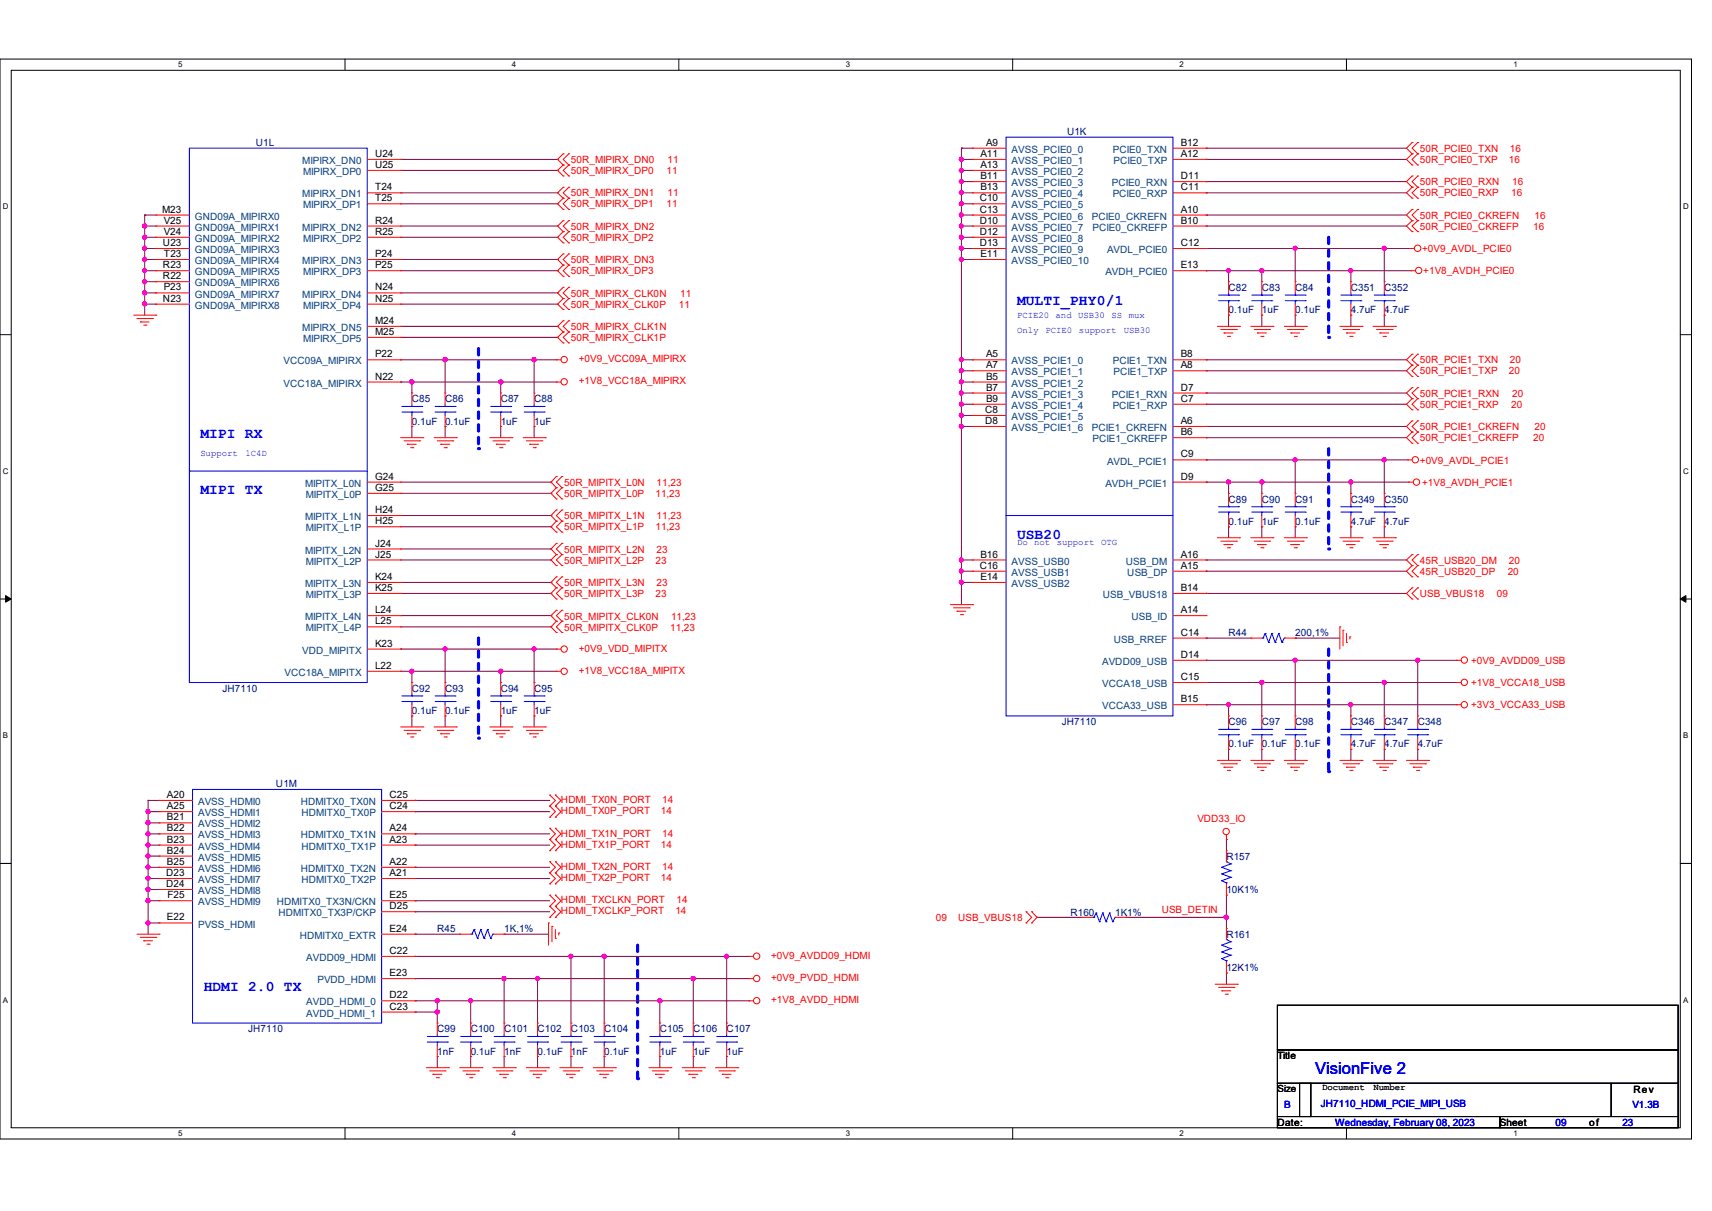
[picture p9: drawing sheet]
<svg xmlns="http://www.w3.org/2000/svg" width="297mm" height="210mm" viewBox="0 0 297 210" stroke-linecap="round" stroke-linejoin="round" font-family="sans-serif">
<defs><g id="words">
<text font-size="2.9" fill="#00f" x="228.2" y="186.2">VisionFive 2</text>
<g font-size="2.5" fill="#00f">
<text x="176.4" y="52.9">MULTI_PHY0/1</text>
<text x="34.8" y="76">MIPI RX</text>
<text x="34.8" y="85.7">MIPI TX</text>
<text x="176.4" y="93.4">USB20</text>
<text x="35.3" y="171.8">HDMI 2.0 TX</text>
</g>
<g font-size="1.7" fill="#000080">
<text x="185.1" y="23.5">U1K</text>
<text x="44.4" y="25.4">U1L</text>
<text x="213.1" y="50.5">C82</text>
<text x="218.9" y="50.5">C83</text>
<text x="224.7" y="50.5">C84</text>
<text x="234.4" y="50.5">C351</text>
<text x="240.2" y="50.5">C352</text>
<text x="213.1" y="54.4">0.1uF</text>
<text x="218.9" y="54.4">1uF</text>
<text x="224.7" y="54.4">0.1uF</text>
<text x="234.4" y="54.4">4.7uF</text>
<text x="240.2" y="54.4">4.7uF</text>
<text x="71.5" y="69.8">C85</text>
<text x="77.2" y="69.8">C86</text>
<text x="86.9" y="69.8">C87</text>
<text x="92.7" y="69.8">C88</text>
<text x="71.5" y="73.7">0.1uF</text>
<text x="77.2" y="73.7">0.1uF</text>
<text x="86.9" y="73.7">1uF</text>
<text x="92.7" y="73.7">1uF</text>
<text x="213.1" y="87.2">C89</text>
<text x="218.9" y="87.2">C90</text>
<text x="224.7" y="87.2">C91</text>
<text x="234.4" y="87.2">C349</text>
<text x="240.2" y="87.2">C350</text>
<text x="213.1" y="91">0.1uF</text>
<text x="218.9" y="91">1uF</text>
<text x="224.7" y="91">0.1uF</text>
<text x="234.4" y="91">4.7uF</text>
<text x="240.2" y="91">4.7uF</text>
<text x="213.1" y="110.3">R44</text>
<text x="224.7" y="110.3">200,1%</text>
<text x="38.6" y="120">JH7110</text>
<text x="71.5" y="120">C92</text>
<text x="77.2" y="120">C93</text>
<text x="86.9" y="120">C94</text>
<text x="92.7" y="120">C95</text>
<text x="71.5" y="123.8">0.1uF</text>
<text x="77.2" y="123.8">0.1uF</text>
<text x="86.9" y="123.8">1uF</text>
<text x="92.7" y="123.8">1uF</text>
<text x="184.2" y="125.8">JH7110</text>
<text x="213.1" y="125.8">C96</text>
<text x="218.9" y="125.8">C97</text>
<text x="224.7" y="125.8">C98</text>
<text x="234.4" y="125.8">C346</text>
<text x="240.2" y="125.8">C347</text>
<text x="246" y="125.8">C348</text>
<text x="213.1" y="129.6">0.1uF</text>
<text x="218.9" y="129.6">0.1uF</text>
<text x="224.7" y="129.6">0.1uF</text>
<text x="234.4" y="129.6">4.7uF</text>
<text x="240.2" y="129.6">4.7uF</text>
<text x="246" y="129.6">4.7uF</text>
<text x="47.9" y="136.6">U1M</text>
<text x="212.8" y="149.1">R157</text>
<text x="212.8" y="154.9">10K1%</text>
<text x="75.9" y="161.7">R45</text>
<text x="87.5" y="161.7">1K,1%</text>
<text x="185.7" y="158.8">R160</text>
<text x="193.5" y="158.8">1K1%</text>
<text x="212.8" y="162.6">R161</text>
<text x="212.8" y="168.4">12K1%</text>
<text x="43.1" y="179">JH7110</text>
<text x="75.9" y="179">C99</text>
<text x="81.7" y="179">C100</text>
<text x="87.5" y="179">C101</text>
<text x="93.3" y="179">C102</text>
<text x="99.1" y="179">C103</text>
<text x="104.8" y="179">C104</text>
<text x="114.5" y="179">C105</text>
<text x="120.3" y="179">C106</text>
<text x="126.1" y="179">C107</text>
<text x="75.9" y="182.9">1nF</text>
<text x="81.7" y="182.9">0.1uF</text>
<text x="87.5" y="182.9">1nF</text>
<text x="93.3" y="182.9">0.1uF</text>
<text x="99.1" y="182.9">1nF</text>
<text x="104.8" y="182.9">0.1uF</text>
<text x="114.5" y="182.9">1uF</text>
<text x="120.3" y="182.9">1uF</text>
<text x="126.1" y="182.9">1uF</text>
</g>
<g font-size="1.7" fill="#004080">
<text x="52.4" y="28.4">MIPIRX_DN0</text>
<text x="175.5" y="26.5">AVSS_PCIE0_0</text>
<text x="175.5" y="28.4">AVSS_PCIE0_1</text>
<text x="193.1" y="26.5">PCIE0_TXN</text>
<text x="193.2" y="28.4">PCIE0_TXP</text>
<text x="52.4" y="34.2">MIPIRX_DN1</text>
<text x="52.6" y="30.4">MIPIRX_DP0</text>
<text x="175.5" y="30.4">AVSS_PCIE0_2</text>
<text x="175.5" y="32.3">AVSS_PCIE0_3</text>
<text x="175.5" y="34.2">AVSS_PCIE0_4</text>
<text x="192.9" y="32.3">PCIE0_RXN</text>
<text x="193" y="34.2">PCIE0_RXP</text>
<text x="33.8" y="38.1">GND09A_MIPIRX0</text>
<text x="33.8" y="42">GND09A_MIPIRX2</text>
<text x="33.8" y="40">GND09A_MIPIRX1</text>
<text x="52.4" y="40">MIPIRX_DN2</text>
<text x="52.6" y="42">MIPIRX_DP2</text>
<text x="52.6" y="36.2">MIPIRX_DP1</text>
<text x="175.5" y="36.2">AVSS_PCIE0_5</text>
<text x="175.5" y="38.1">AVSS_PCIE0_6</text>
<text x="175.5" y="40">AVSS_PCIE0_7</text>
<text x="175.5" y="42">AVSS_PCIE0_8</text>
<text x="189.4" y="38.1">PCIE0_CKREFN</text>
<text x="189.6" y="40">PCIE0_CKREFP</text>
<text x="33.8" y="47.8">GND09A_MIPIRX5</text>
<text x="33.8" y="45.8">GND09A_MIPIRX4</text>
<text x="33.8" y="43.9">GND09A_MIPIRX3</text>
<text x="52.4" y="45.8">MIPIRX_DN3</text>
<text x="52.6" y="47.8">MIPIRX_DP3</text>
<text x="175.5" y="43.9">AVSS_PCIE0_9</text>
<text x="175.5" y="45.8">AVSS_PCIE0_10</text>
<text x="191.8" y="47.8">AVDH_PCIE0</text>
<text x="192.1" y="43.9">AVDL_PCIE0</text>
<text x="33.8" y="53.6">GND09A_MIPIRX8</text>
<text x="33.8" y="51.6">GND09A_MIPIRX7</text>
<text x="33.8" y="49.7">GND09A_MIPIRX6</text>
<text x="52.4" y="51.6">MIPIRX_DN4</text>
<text x="52.6" y="53.6">MIPIRX_DP4</text>
<text x="52.4" y="57.4">MIPIRX_DN5</text>
<text x="52.6" y="59.3">MIPIRX_DP5</text>
<text x="49.2" y="63.2">VCC09A_MIPIRX</text>
<text x="175.5" y="63.2">AVSS_PCIE1_0</text>
<text x="175.5" y="65.1">AVSS_PCIE1_1</text>
<text x="193.1" y="63.2">PCIE1_TXN</text>
<text x="193.2" y="65.1">PCIE1_TXP</text>
<text x="49.2" y="67.1">VCC18A_MIPIRX</text>
<text x="175.5" y="67.1">AVSS_PCIE1_2</text>
<text x="175.5" y="69">AVSS_PCIE1_3</text>
<text x="175.5" y="70.9">AVSS_PCIE1_4</text>
<text x="192.9" y="69">PCIE1_RXN</text>
<text x="193" y="70.9">PCIE1_RXP</text>
<text x="175.5" y="72.9">AVSS_PCIE1_5</text>
<text x="175.5" y="74.8">AVSS_PCIE1_6</text>
<text x="189.4" y="74.8">PCIE1_CKREFN</text>
<text x="189.6" y="76.7">PCIE1_CKREFP</text>
<text x="192.1" y="80.6">AVDL_PCIE1</text>
<text x="52.9" y="84.4">MIPITX_L0N</text>
<text x="53" y="86.4">MIPITX_L0P</text>
<text x="191.8" y="84.4">AVDH_PCIE1</text>
<text x="52.9" y="90.2">MIPITX_L1N</text>
<text x="53" y="92.2">MIPITX_L1P</text>
<text x="52.9" y="96">MIPITX_L2N</text>
<text x="52.9" y="101.8">MIPITX_L3N</text>
<text x="53" y="97.9">MIPITX_L2P</text>
<text x="175.5" y="97.9">AVSS_USB0</text>
<text x="175.5" y="99.9">AVSS_USB1</text>
<text x="175.5" y="101.8">AVSS_USB2</text>
<text x="195.3" y="97.9">USB_DM</text>
<text x="195.6" y="99.9">USB_DP</text>
<text x="52.9" y="107.6">MIPITX_L4N</text>
<text x="53" y="103.7">MIPITX_L3P</text>
<text x="191.3" y="103.7">USB_VBUS18</text>
<text x="196.3" y="107.6">USB_ID</text>
<text x="52.4" y="113.4">VDD_MIPITX</text>
<text x="53" y="109.5">MIPITX_L4P</text>
<text x="193.2" y="111.5">USB_RREF</text>
<text x="49.4" y="117.2">VCC18A_MIPITX</text>
<text x="191.2" y="119.2">VCCA18_USB</text>
<text x="191.2" y="115.3">AVDD09_USB</text>
<text x="191.2" y="123">VCCA33_USB</text>
<text x="34.4" y="139.6">AVSS_HDMI0</text>
<text x="34.4" y="141.6">AVSS_HDMI1</text>
<text x="34.4" y="143.5">AVSS_HDMI2</text>
<text x="52.2" y="139.6">HDMITX0_TX0N</text>
<text x="52.3" y="141.6">HDMITX0_TX0P</text>
<text x="34.4" y="145.4">AVSS_HDMI3</text>
<text x="34.4" y="147.4">AVSS_HDMI4</text>
<text x="34.4" y="149.3">AVSS_HDMI5</text>
<text x="52.2" y="145.4">HDMITX0_TX1N</text>
<text x="52.3" y="147.4">HDMITX0_TX1P</text>
<text x="34.4" y="151.2">AVSS_HDMI6</text>
<text x="34.4" y="153.2">AVSS_HDMI7</text>
<text x="34.4" y="155.1">AVSS_HDMI8</text>
<text x="52.2" y="151.2">HDMITX0_TX2N</text>
<text x="52.3" y="153.2">HDMITX0_TX2P</text>
<text x="34.4" y="160.9">PVSS_HDMI</text>
<text x="34.4" y="157">AVSS_HDMI9</text>
<text x="48" y="157">HDMITX0_TX3N/CKN</text>
<text x="48.3" y="158.9">HDMITX0_TX3P/CKP</text>
<text x="52" y="162.8">HDMITX0_EXTR</text>
<text x="53.1" y="166.7">AVDD09_HDMI</text>
<text x="55.1" y="170.5">PVDD_HDMI</text>
<text x="53.1" y="176.3">AVDD_HDMI_1</text>
<text x="53.1" y="174.4">AVDD_HDMI_0</text>
</g>
<g font-size="1.7">
<text x="65.1" y="27.2">U24</text>
<text x="65.1" y="29.1">U25</text>
<text x="170.1" y="27.2">A11</text>
<text x="170.1" y="29.1">A13</text>
<text x="171.1" y="25.3">A9</text>
<text x="204.8" y="27.2">A12</text>
<text x="204.8" y="25.3">B12</text>
<text x="65.1" y="33">T24</text>
<text x="65.1" y="34.9">T25</text>
<text x="170" y="34.9">C10</text>
<text x="170.1" y="31.1">B11</text>
<text x="170.1" y="33">B13</text>
<text x="204.8" y="33">C11</text>
<text x="204.8" y="31.1">D11</text>
<text x="28.2" y="36.9">M23</text>
<text x="28.4" y="40.7">V24</text>
<text x="28.4" y="38.8">V25</text>
<text x="65.1" y="38.8">R24</text>
<text x="65.1" y="40.7">R25</text>
<text x="170" y="36.9">C13</text>
<text x="170" y="38.8">D10</text>
<text x="170" y="40.7">D12</text>
<text x="204.8" y="36.9">A10</text>
<text x="204.8" y="38.8">B10</text>
<text x="28.3" y="46.5">R23</text>
<text x="28.3" y="42.7">U23</text>
<text x="28.4" y="44.6">T23</text>
<text x="65.1" y="44.6">P24</text>
<text x="65.1" y="46.5">P25</text>
<text x="170" y="42.7">D13</text>
<text x="170.1" y="44.6">E11</text>
<text x="204.8" y="42.7">C12</text>
<text x="204.8" y="46.5">E13</text>
<text x="28.3" y="52.3">N23</text>
<text x="28.3" y="48.4">R22</text>
<text x="28.4" y="50.4">P23</text>
<text x="65.1" y="50.4">N24</text>
<text x="65.1" y="52.3">N25</text>
<text x="65.1" y="56.2">M24</text>
<text x="65.1" y="58.1">M25</text>
<text x="65.1" y="65.8">N22</text>
<text x="65.1" y="62">P22</text>
<text x="171.1" y="62">A5</text>
<text x="171.1" y="63.9">A7</text>
<text x="171.1" y="65.8">B5</text>
<text x="204.8" y="63.9">A8</text>
<text x="204.8" y="62">B8</text>
<text x="170.9" y="71.6">C8</text>
<text x="171.1" y="67.7">B7</text>
<text x="171.1" y="69.7">B9</text>
<text x="204.8" y="69.7">C7</text>
<text x="204.8" y="67.7">D7</text>
<text x="170.9" y="73.5">D8</text>
<text x="204.8" y="73.5">A6</text>
<text x="204.8" y="75.5">B6</text>
<text x="65.1" y="83.2">G24</text>
<text x="204.8" y="79.3">C9</text>
<text x="204.8" y="83.2">D9</text>
<text x="65.1" y="85.1">G25</text>
<text x="65.1" y="89">H24</text>
<text x="65.1" y="90.9">H25</text>
<text x="65.1" y="94.8">J24</text>
<text x="65.1" y="96.7">J25</text>
<text x="65.1" y="100.6">K24</text>
<text x="170" y="98.6">C16</text>
<text x="170.1" y="96.7">B16</text>
<text x="170.1" y="100.6">E14</text>
<text x="204.8" y="98.6">A15</text>
<text x="204.8" y="96.7">A16</text>
<text x="65.1" y="102.5">K25</text>
<text x="65.1" y="106.3">L24</text>
<text x="204.8" y="106.3">A14</text>
<text x="204.8" y="102.5">B14</text>
<text x="65.1" y="112.1">K23</text>
<text x="65.1" y="108.3">L25</text>
<text x="204.8" y="110.2">C14</text>
<text x="65.1" y="116">L22</text>
<text x="204.8" y="117.9">C15</text>
<text x="204.8" y="114.1">D14</text>
<text x="204.8" y="121.8">B15</text>
<text x="29" y="138.4">A20</text>
<text x="29" y="140.3">A25</text>
<text x="29" y="142.3">B21</text>
<text x="67.6" y="140.3">C24</text>
<text x="67.6" y="138.4">C25</text>
<text x="29" y="144.2">B22</text>
<text x="29" y="146.1">B23</text>
<text x="29" y="148">B24</text>
<text x="29" y="150">B25</text>
<text x="67.6" y="150">A22</text>
<text x="67.6" y="146.1">A23</text>
<text x="67.6" y="144.2">A24</text>
<text x="28.8" y="151.9">D23</text>
<text x="28.8" y="153.8">D24</text>
<text x="29" y="155.8">F25</text>
<text x="67.6" y="151.9">A21</text>
<text x="67.6" y="155.8">E25</text>
<text x="29" y="159.6">E22</text>
<text x="67.6" y="157.7">D25</text>
<text x="67.6" y="161.6">E24</text>
<text x="67.6" y="165.4">C22</text>
<text x="67.6" y="173.1">D22</text>
<text x="67.6" y="169.3">E23</text>
<text x="67.6" y="175.1">C23</text>
<text x="221.6" y="183.7">Title</text>
<text x="221.6" y="189.4">Size</text>
<text x="283.4" y="189.5">Rev</text>
<text x="221.6" y="195.2">Date:</text>
<text x="260.2" y="195.2">Sheet</text>
<text x="275.7" y="195.2">of</text>
</g>
<g font-size="1.7" fill="#f00">
<text x="99.1" y="28.3">50R_MIPIRX_DN0</text>
<text x="115.8" y="28.3">11</text>
<text x="246.3" y="26.3">50R_PCIE0_TXN</text>
<text x="246.3" y="28.3">50R_PCIE0_TXP</text>
<text x="261.8" y="28.3">16</text>
<text x="262" y="26.3">16</text>
<text x="99.1" y="34.1">50R_MIPIRX_DN1</text>
<text x="99.1" y="30.2">50R_MIPIRX_DP0</text>
<text x="99.1" y="36">50R_MIPIRX_DP1</text>
<text x="115.6" y="30.2">11</text>
<text x="115.6" y="36">11</text>
<text x="115.8" y="34.1">11</text>
<text x="246.3" y="34.1">50R_PCIE0_RXP</text>
<text x="246.3" y="32.1">50R_PCIE0_RXN</text>
<text x="262.2" y="34.1">16</text>
<text x="262.3" y="32.1">16</text>
<text x="99.1" y="39.9">50R_MIPIRX_DN2</text>
<text x="99.1" y="41.8">50R_MIPIRX_DP2</text>
<text x="246.3" y="37.9">50R_PCIE0_CKREFN</text>
<text x="246.3" y="39.9">50R_PCIE0_CKREFP</text>
<text x="266" y="39.9">16</text>
<text x="266.2" y="37.9">16</text>
<text x="99.1" y="45.6">50R_MIPIRX_DN3</text>
<text x="99.1" y="47.6">50R_MIPIRX_DP3</text>
<text x="246.7" y="43.7">+0V9_AVDL_PCIE0</text>
<text x="246.9" y="47.6">+1V8_AVDH_PCIE0</text>
<text x="99.1" y="51.4">50R_MIPIRX_CLK0N</text>
<text x="99.1" y="53.4">50R_MIPIRX_CLK0P</text>
<text x="117.8" y="53.4">11</text>
<text x="118" y="51.4">11</text>
<text x="99.1" y="57.2">50R_MIPIRX_CLK1N</text>
<text x="99.1" y="59.2">50R_MIPIRX_CLK1P</text>
<text x="100.4" y="62.8">+0V9_VCC09A_MIPIRX</text>
<text x="246.3" y="63">50R_PCIE1_TXN</text>
<text x="246.3" y="64.9">50R_PCIE1_TXP</text>
<text x="261.8" y="64.9">20</text>
<text x="262" y="63">20</text>
<text x="100.4" y="66.7">+1V8_VCC18A_MIPIRX</text>
<text x="246.3" y="70.7">50R_PCIE1_RXP</text>
<text x="246.3" y="68.8">50R_PCIE1_RXN</text>
<text x="262.2" y="70.7">20</text>
<text x="262.3" y="68.8">20</text>
<text x="246.3" y="74.6">50R_PCIE1_CKREFN</text>
<text x="246.3" y="76.5">50R_PCIE1_CKREFP</text>
<text x="266" y="76.5">20</text>
<text x="266.2" y="74.6">20</text>
<text x="246.3" y="80.4">+0V9_AVDL_PCIE1</text>
<text x="97.9" y="84.2">50R_MIPITX_L0N</text>
<text x="97.9" y="86.2">50R_MIPITX_L0P</text>
<text x="113.7" y="86.2">11,23</text>
<text x="113.9" y="84.2">11,23</text>
<text x="246.7" y="84.2">+1V8_AVDH_PCIE1</text>
<text x="97.9" y="90">50R_MIPITX_L1N</text>
<text x="97.9" y="92">50R_MIPITX_L1P</text>
<text x="97.9" y="95.8">50R_MIPITX_L2N</text>
<text x="113.7" y="92">11,23</text>
<text x="113.9" y="90">11,23</text>
<text x="113.9" y="95.8">23</text>
<text x="97.9" y="97.8">50R_MIPITX_L2P</text>
<text x="97.9" y="101.6">50R_MIPITX_L3N</text>
<text x="113.7" y="97.8">23</text>
<text x="113.9" y="101.6">23</text>
<text x="246.3" y="99.7">45R_USB20_DP</text>
<text x="246.3" y="97.8">45R_USB20_DM</text>
<text x="261.6" y="99.7">20</text>
<text x="261.8" y="97.8">20</text>
<text x="97.9" y="103.5">50R_MIPITX_L3P</text>
<text x="97.9" y="107.4">50R_MIPITX_CLK0N</text>
<text x="113.7" y="103.5">23</text>
<text x="116.4" y="107.4">11,23</text>
<text x="246.3" y="103.5">USB_VBUS18</text>
<text x="259.7" y="103.5">09</text>
<text x="97.9" y="109.3">50R_MIPITX_CLK0P</text>
<text x="100.4" y="113">+0V9_VDD_MIPITX</text>
<text x="116.2" y="109.3">11,23</text>
<text x="100.4" y="116.9">+1V8_VCC18A_MIPITX</text>
<text x="255.2" y="115.1">+0V9_AVDD09_USB</text>
<text x="255.2" y="119">+1V8_VCCA18_USB</text>
<text x="255.2" y="122.8">+3V3_VCCA33_USB</text>
<text x="97.3" y="139.3">HDMI_TX0N_PORT</text>
<text x="97.3" y="141.2">HDMI_TX0P_PORT</text>
<text x="114.7" y="141.2">14</text>
<text x="114.9" y="139.3">14</text>
<text x="207.7" y="142.6">VDD33_IO</text>
<text x="97.3" y="145.1">HDMI_TX1N_PORT</text>
<text x="97.3" y="147">HDMI_TX1P_PORT</text>
<text x="114.7" y="147">14</text>
<text x="114.9" y="145.1">14</text>
<text x="97.3" y="150.9">HDMI_TX2N_PORT</text>
<text x="97.3" y="152.8">HDMI_TX2P_PORT</text>
<text x="114.7" y="152.8">14</text>
<text x="114.9" y="150.9">14</text>
<text x="97.3" y="156.6">HDMI_TXCLKN_PORT</text>
<text x="97.3" y="158.6">HDMI_TXCLKP_PORT</text>
<text x="117.2" y="158.6">14</text>
<text x="117.4" y="156.6">14</text>
<text x="162.3" y="159.7">09</text>
<text x="166.2" y="159.7">USB_VBUS18</text>
<text x="201.5" y="158.3">USB_DETIN</text>
<text x="133.8" y="166.3">+0V9_AVDD09_HDMI</text>
<text x="133.8" y="170.2">+0V9_PVDD_HDMI</text>
<text x="133.8" y="174">+1V8_AVDD_HDMI</text>
</g>
<g font-size="1.7" fill="#00f">
<text x="229.1" y="192">JH7110_HDMI_PCIE_MIPI_USB</text>
<text x="222.8" y="192.1">B</text>
<text x="231.6" y="195.2">Wednesday, February 08, 2023</text>
<text x="269.9" y="195.2">09</text>
<text x="281.5" y="195.2">23</text>
<text x="283.2" y="192.1">V1.3B</text>
</g>
<g font-size="1.6" fill="#00f">
<text x="176.4" y="57.8">Only</text>
<text x="176.4" y="55.1">PCIE20</text>
<text x="181.4" y="57.8">PCIE0</text>
<text x="183.1" y="55.1">and USB30</text>
<text x="187.2" y="57.8">support</text>
<text x="192.8" y="55.1">SS</text>
<text x="194.9" y="57.8">USB30</text>
<text x="195.8" y="55.1">mux</text>
<text x="34.8" y="79">Support</text>
<text x="42.6" y="79">1C4D</text>
<text x="176.4" y="94.5">Do</text>
<text x="179.4" y="94.5">not</text>
<text x="183.4" y="94.5">support</text>
<text x="191" y="94.5">OTG</text>
</g>
<g font-size="1.6">
<text x="229.4" y="189.1">Document</text>
<text x="238.3" y="189.1">Number</text>
</g>
<g font-size="1.4">
<text x="30.9" y="11.7">5</text>
<text x="88.8" y="11.7">4</text>
<text x="146.7" y="11.7">3</text>
<text x="204.6" y="11.7">2</text>
<text x="262.6" y="11.7">1</text>
<text x=".5" y="36.3">D</text>
<text x="292" y="36.3">D</text>
<text x=".5" y="82.2">C</text>
<text x="292" y="82.2">C</text>
<text x=".5" y="128">B</text>
<text x="292" y="128">B</text>
<text x=".5" y="173.9">A</text>
<text x="292" y="173.9">A</text>
<text x="30.9" y="197">5</text>
<text x="88.8" y="197">4</text>
<text x="146.7" y="197">3</text>
<text x="204.6" y="197">2</text>
<text x="262.6" y="197">1</text>
</g>
</g></defs>
<path d="M0 10.2h293.5v187.3h-293.5zM1.9 12.2h289.6v183.4h-289.6z" fill="none" stroke="#000" stroke-width=".17"/>
<g fill="#fff">
<path d="M30.9 10.5h.8v1.5h-.8z"/>
<path d="M30.9 195.8h.8v1.5h-.8z"/>
</g>
<path d="M59.9 10.2v2M59.9 195.6v1.9" fill="none" stroke="#000" stroke-width=".17"/>
<g fill="#fff">
<path d="M88.8 10.5h.8v1.5h-.8z"/>
<path d="M88.8 195.8h.8v1.5h-.8z"/>
</g>
<path d="M117.8 10.2v2M117.8 195.6v1.9" fill="none" stroke="#000" stroke-width=".17"/>
<g fill="#fff">
<path d="M146.7 10.5h.8v1.5h-.8z"/>
<path d="M146.7 195.8h.8v1.5h-.8z"/>
</g>
<path d="M175.7 10.2v2M175.7 195.6v1.9" fill="none" stroke="#000" stroke-width=".17"/>
<g fill="#fff">
<path d="M204.6 10.5h.8v1.5h-.8z"/>
<path d="M204.6 195.8h.8v1.5h-.8z"/>
</g>
<path d="M233.6 10.2v2M233.6 195.6v1.9" fill="none" stroke="#000" stroke-width=".17"/>
<g fill="#fff">
<path d="M262.6 10.5h.7v1.5h-.7z"/>
<path d="M262.6 195.8h.7v1.5h-.7z"/>
<path d="M.5 35.1h1v1.5h-1z"/>
<path d="M292 35.1h1v1.5h-1z"/>
<path d="M.5 80.9h1v1.6h-1z"/>
<path d="M292 80.9h1v1.6h-1z"/>
</g>
<path d="M0 58h1.9M291.5 58h2" fill="none" stroke="#000" stroke-width=".17"/>
<g fill="#fff">
<path d="M.5 126.8h.9v1.5h-.9z"/>
<path d="M292 126.8h.9v1.5h-.9z"/>
</g>
<path d="M0 103.9h1.9M291.5 103.9h2" fill="none" stroke="#000" stroke-width=".17"/>
<path d="M1 103.3l.9 .6-.9 .5zM291.5 103.9l1-.6v1.1z" fill="#000" stroke="#000" stroke-width=".17"/>
<g fill="#fff">
<path d="M.5 172.6h.9v1.6h-.9z"/>
<path d="M292 172.6h.9v1.6h-.9z"/>
</g>
<path d="M0 149.7h1.9M291.5 149.7h2" fill="none" stroke="#000" stroke-width=".17"/>
<path d="M83 60.5v17.3" fill="none" stroke="#00f" stroke-width=".55" stroke-dasharray="1.1"/>
<circle cx="83" cy="77.8" r=".28" fill="#00f" stroke-dasharray="1.1"/>
<path d="M83 110.7v17.3" fill="none" stroke="#00f" stroke-width=".55" stroke-dasharray="1.1"/>
<circle cx="83" cy="128" r=".28" fill="#00f" stroke-dasharray="1.1"/>
<path d="M110.6 163.9v23.2" fill="none" stroke="#00f" stroke-width=".55" stroke-dasharray="1.1"/>
<circle cx="110.6" cy="187.1" r=".28" fill="#00f" stroke-dasharray="1.1"/>
<path d="M230.5 112.6v21.2" fill="none" stroke="#00f" stroke-width=".55" stroke-dasharray="1.1"/>
<circle cx="230.5" cy="133.8" r=".28" fill="#00f" stroke-dasharray="1.1"/>
<path d="M230.5 77.8v17.4" fill="none" stroke="#00f" stroke-width=".55" stroke-dasharray="1.1"/>
<circle cx="230.5" cy="95.2" r=".28" fill="#00f" stroke-dasharray="1.1"/>
<path d="M230.5 41.1v17.4" fill="none" stroke="#00f" stroke-width=".55" stroke-dasharray="1.1"/>
<circle cx="230.5" cy="58.5" r=".28" fill="#00f" stroke-dasharray="1.1"/>
<g fill="none" stroke="#800040" stroke-width=".17">
<path d="M25.1 37.3h.1M25.1 39.2h.1M25.1 37.3h2M25.1 39.2h2M25.1 37.3v17.4M69.5 39.2h27.2M69.5 27.6h27.2M69.5 29.5h27.2M69.5 33.4h27.2M69.5 35.3h27.2M96.7 27.6h.1M96.7 29.5h.1"/>
<path d="M96.7 33.4h.1M96.7 35.3h.1M96.7 39.2h.1M166.8 25.7h.1M166.8 27.6h.1M166.8 29.5h.1M166.8 31.5h.1M166.8 33.4h.1M166.8 35.3h.1M166.8 37.3h.1M166.8 39.2h.1M166.8 37.3h1.9"/>
<path d="M166.8 39.2h1.9M166.8 25.7v79.2M166.8 25.7h1.9M166.8 27.6h1.9M166.8 29.5h1.9M166.8 31.5h1.9M166.8 33.4h1.9M166.8 35.3h1.9M209.3 37.3h.1M209.3 39.2h.1M209.3 25.7h.1M209.3 27.6h.1"/>
<path d="M209.3 31.5h.1M209.3 33.4h.1M209.3 37.3h34.7M209.3 39.2h34.7M209.3 25.7h34.7M209.3 27.6h34.7M209.3 31.5h34.7M209.3 33.4h34.7M25.1 52.7h.1M25.1 50.8h.1M25.1 48.9h.1M25.1 46.9h.1"/>
<path d="M25.1 45h.1M25.1 43.1h.1M25.1 41.1h.1M25.1 46.9h2M25.1 43.1h2M25.1 41.1h2M25.1 45h2M25.1 52.7h2M25.1 50.8h2M25.1 48.9h2M69.5 46.9h27.2M69.5 41.1h27.2"/>
<path d="M69.5 45h27.2M69.5 52.7h27.2M69.5 50.8h27.2M69.5 56.6h27.2M69.5 58.5h27.2M96.7 41.1h.1M96.7 45h.1M96.7 46.9h.1M96.7 50.8h.1M96.7 52.7h.1M96.7 56.6h.1M96.7 58.5h.1"/>
<path d="M166.8 41.1h.1M166.8 43.1h.1M166.8 45h.1M166.8 43.1h1.9M166.8 41.1h1.9M166.8 45h1.9M209.3 46.9h.1M209.3 43.1h.1M209.3 46.9h35.5M209.3 43.1h35.3M213.1 54.7h.1M213.1 46.9h.1"/>
<path d="M213.1 46.9v2M213.1 54.7v1.9M218.9 54.7h.1M218.9 46.9h.1M218.9 46.9v2M218.9 54.7v1.9M224.7 54.7h.1M224.7 43.1h.1M224.7 43.1v5.8M224.7 54.7v1.9M234.4 54.7h.1M234.4 46.9h.1"/>
<path d="M234.4 46.9v2M234.4 54.7v1.9M240.2 54.7h.1M240.2 43.1h.1M240.2 43.1v5.8M240.2 54.7v1.9M69.5 62.4h.1M69.5 66.3h.1M69.5 62.4h27M69.5 66.3h27M71.5 66.3h.1M71.5 74h.1"/>
<path d="M71.5 66.3v1.9M71.5 74v1.9M77.2 74h.1M77.2 62.4h.1M77.2 62.4v5.8M77.2 74v1.9M86.9 74h.1M86.9 66.3h.1M86.9 66.3v1.9M86.9 74v1.9M92.7 74h.1M92.7 62.4h.1"/>
<path d="M92.7 62.4v5.8M92.7 74v1.9M166.8 62.4h.1M166.8 74h.1M166.8 72.1h.1M166.8 70.1h.1M166.8 68.2h.1M166.8 66.3h.1M166.8 64.3h.1M166.8 62.4h1.9M166.8 70.1h1.9M166.8 68.2h1.9"/>
<path d="M166.8 64.3h1.9M166.8 74h1.9M166.8 72.1h1.9M166.8 66.3h1.9M209.3 79.8h.1M209.3 62.4h.1M209.3 70.1h.1M209.3 68.2h.1M209.3 64.3h.1M209.3 75.9h.1M209.3 74h.1M209.3 79.8h34.9"/>
<path d="M209.3 62.4h34.7M209.3 70.1h34.7M209.3 68.2h34.7M209.3 64.3h34.7M209.3 75.9h34.7M209.3 74h34.7M224.7 79.8h.1M224.7 79.8v5.8M240.2 79.8h.1M240.2 79.8v5.8M69.5 83.6h26.1M69.5 97.1h26.1"/>
<path d="M69.5 91.4h26.1M69.5 89.4h26.1M69.5 85.6h26.1M69.5 95.2h26.1M95.6 83.6h.1M95.6 91.4h.1M95.6 89.4h.1M95.6 85.6h.1M95.6 97.1h.1M95.6 95.2h.1M166.8 99.1h.1M166.8 97.1h.1"/>
<path d="M166.8 99.1h1.9M166.8 97.1h1.9M209.3 83.6h.1M209.3 99.1h.1M209.3 97.1h.1M209.3 83.6h35.1M209.3 99.1h34.7M209.3 97.1h34.7M213.1 91.4h.1M213.1 83.6h.1M213.1 83.6v2M213.1 91.4v1.9"/>
<path d="M218.9 91.4h.1M218.9 83.6h.1M218.9 83.6v2M218.9 91.4v1.9M224.7 91.4h.1M224.7 91.4v1.9M234.4 91.4h.1M234.4 83.6h.1M234.4 83.6v2M234.4 91.4v1.9M240.2 91.4h.1M240.2 91.4v1.9"/>
<path d="M69.5 116.4h.1M69.5 112.6h.1M69.5 102.9h26.1M69.5 101h26.1M69.5 116.4h27M69.5 112.6h27M69.5 108.7h26.1M69.5 106.8h26.1M71.5 116.4h.1M71.5 116.4v2M77.2 112.6h.1M77.2 112.6v5.8"/>
<path d="M86.9 116.4h.1M86.9 116.4v2M92.7 112.6h.1M92.7 112.6v5.8M95.6 102.9h.1M95.6 101h.1M95.6 108.7h.1M95.6 106.8h.1M166.8 101h.1M166.8 101h1.9M209.3 102.9h.1M209.3 110.7h.1"/>
<path d="M209.3 114.5h.1M209.3 118.4h.1M209.3 102.9h34.7M209.3 110.7h7.7M209.3 114.5h43.4M209.3 118.4h43.4M218.9 118.4h.1M218.9 118.4v5.8M224.7 110.7h.1M224.7 114.5h.1M224.7 114.5v9.7M224.7 110.7h7.8"/>
<path d="M240.2 118.4h.1M240.2 118.4v5.8M246 114.5h.1M246 114.5v9.7M25.7 138.8h.1M25.7 138.8v23.2M25.7 138.8h1.9M71.5 124.2h.1M71.5 124.2v1.9M72 138.8h.1M72 138.8h23.4M77.2 124.2h.1"/>
<path d="M77.2 124.2v1.9M86.9 124.2h.1M86.9 124.2v1.9M92.7 124.2h.1M92.7 124.2v1.9M209.3 122.2h.1M209.3 122.2h43.4M213.1 130h.1M213.1 122.2h.1M213.1 122.2v2M213.1 130v1.9M218.9 130h.1"/>
<path d="M218.9 130v1.9M224.7 130h.1M224.7 130v1.9M234.4 130h.1M234.4 122.2h.1M234.4 122.2v2M234.4 130v1.9M240.2 130h.1M240.2 130v1.9M246 130h.1M246 130v1.9M25.7 140.8h.1"/>
<path d="M25.7 142.7h.1M25.7 144.6h.1M25.7 146.6h.1M25.7 148.5h.1M25.7 150.4h.1M25.7 152.4h.1M25.7 154.3h.1M25.7 156.2h.1M25.7 140.8h1.9M25.7 142.7h1.9M25.7 144.6h1.9M25.7 146.6h1.9"/>
<path d="M25.7 148.5h1.9M25.7 150.4h1.9M25.7 152.4h1.9M25.7 154.3h1.9M25.7 156.2h1.9M72 140.8h.1M72 144.6h.1M72 146.6h.1M72 150.4h.1M72 152.4h.1M72 156.2h.1M72 158.1h.1"/>
<path d="M72 140.8h23.4M72 144.6h23.4M72 146.6h23.4M72 150.4h23.4M72 152.4h23.4M72 156.2h23.4M72 158.1h23.4M179.9 159.1h.1M179.9 159.1h7.8M195.4 159.1h.1M195.4 159.1h17.4M212.8 159.1h.1"/>
<path d="M212.8 145.6h.1M212.8 155.2h.1M212.8 145.6v1.9M212.8 155.2v5.8M25.7 160.1h.1M25.7 160.1h1.9M72 165.9h.1M72 169.7h.1M72 173.6h.1M72 175.5h.1M72 162h.1M72 165.9h57.9"/>
<path d="M72 169.7h57.9M72 173.6h57.9M72 175.5h3.9M72 162h7.8M75.9 173.6h.1M75.9 175.5h.1M75.9 173.6v3.8M81.7 173.6h.1M81.7 173.6v3.8M87.5 162h.1M87.5 169.7h.1M87.5 169.7v7.7"/>
<path d="M87.5 162h7.7M93.3 169.7h.1M93.3 169.7v7.7M99.1 165.9h.1M99.1 165.9v11.5M104.8 165.9h.1M104.8 165.9v11.5M114.5 173.6h.1M114.5 173.6v3.8M120.3 169.7h.1M120.3 169.7v7.7M126.1 165.9h.1"/>
<path d="M126.1 165.9v11.5M212.8 168.7h.1M212.8 168.7v2M75.9 183.2h.1M75.9 183.2v2M81.7 183.2h.1M81.7 183.2v2M87.5 183.2h.1M87.5 183.2v2M93.3 183.2h.1M93.3 183.2v2M99.1 183.2h.1"/>
<path d="M99.1 183.2v2M104.8 183.2h.1M104.8 183.2v2M114.5 183.2h.1M114.5 183.2v2M120.3 183.2h.1M120.3 183.2v2M126.1 183.2h.1M126.1 183.2v2"/>
</g>
<g fill="#f0f" stroke="#f0f" stroke-width=".17">
<circle cx="213.1" cy="46.9" r=".36"/>
<circle cx="234.3" cy="46.9" r=".36"/>
<circle cx="218.9" cy="46.9" r=".37"/>
<circle cx="224.7" cy="43.1" r=".36"/>
<circle cx="234.3" cy="83.6" r=".36"/>
<circle cx="218.9" cy="83.6" r=".37"/>
<circle cx="224.7" cy="79.7" r=".36"/>
<circle cx="213.1" cy="83.6" r=".36"/>
<circle cx="224.7" cy="114.5" r=".36"/>
<circle cx="234.3" cy="122.2" r=".36"/>
<circle cx="213.1" cy="122.2" r=".36"/>
<circle cx="240.1" cy="118.3" r=".36"/>
<circle cx="218.9" cy="118.3" r=".37"/>
<circle cx="166.8" cy="101" r=".36"/>
<circle cx="166.8" cy="99" r=".36"/>
<circle cx="166.8" cy="97.1" r=".36"/>
<circle cx="166.8" cy="73.9" r=".36"/>
<circle cx="166.8" cy="72" r=".36"/>
<circle cx="166.8" cy="68.2" r=".36"/>
<circle cx="166.8" cy="70.1" r=".36"/>
<circle cx="166.8" cy="66.2" r=".36"/>
<circle cx="166.8" cy="64.3" r=".36"/>
<circle cx="166.8" cy="29.5" r=".36"/>
<circle cx="166.8" cy="27.6" r=".36"/>
<circle cx="166.8" cy="33.4" r=".36"/>
<circle cx="166.8" cy="31.5" r=".36"/>
<circle cx="166.8" cy="37.3" r=".36"/>
<circle cx="166.8" cy="35.3" r=".36"/>
<circle cx="166.8" cy="39.2" r=".36"/>
<circle cx="166.8" cy="43.1" r=".36"/>
<circle cx="166.8" cy="41.1" r=".36"/>
<circle cx="166.8" cy="62.4" r=".36"/>
<circle cx="166.8" cy="45" r=".36"/>
<circle cx="25.1" cy="52.7" r=".36"/>
<circle cx="25.1" cy="50.8" r=".36"/>
<circle cx="25.1" cy="48.9" r=".36"/>
<circle cx="25.1" cy="46.9" r=".36"/>
<circle cx="25.1" cy="45" r=".36"/>
<circle cx="25.1" cy="43.1" r=".36"/>
<circle cx="25.1" cy="41.1" r=".36"/>
<circle cx="25.1" cy="39.2" r=".36"/>
<circle cx="77.2" cy="62.4" r=".37"/>
<circle cx="86.9" cy="66.2" r=".37"/>
<circle cx="71.4" cy="66.2" r=".37"/>
<circle cx="92.6" cy="62.4" r=".36"/>
<circle cx="77.2" cy="112.5" r=".37"/>
<circle cx="86.9" cy="116.4" r=".37"/>
<circle cx="71.4" cy="116.4" r=".37"/>
<circle cx="92.6" cy="112.5" r=".36"/>
<circle cx="25.7" cy="142.7" r=".36"/>
<circle cx="25.7" cy="146.5" r=".36"/>
<circle cx="25.7" cy="144.6" r=".36"/>
<circle cx="25.7" cy="150.4" r=".36"/>
<circle cx="25.7" cy="148.4" r=".36"/>
<circle cx="25.7" cy="154.2" r=".36"/>
<circle cx="25.7" cy="152.3" r=".36"/>
<circle cx="25.7" cy="156.2" r=".36"/>
<circle cx="25.7" cy="160" r=".36"/>
<circle cx="25.7" cy="140.7" r=".36"/>
<circle cx="99" cy="165.8" r=".36"/>
<circle cx="87.4" cy="169.7" r=".36"/>
<circle cx="75.9" cy="173.5" r=".37"/>
<circle cx="75.9" cy="175.5" r=".37"/>
<circle cx="114.5" cy="173.5" r=".37"/>
<circle cx="81.6" cy="173.5" r=".36"/>
<circle cx="120.2" cy="169.7" r=".36"/>
<circle cx="93.2" cy="169.7" r=".36"/>
<circle cx="104.8" cy="165.8" r=".37"/>
<circle cx="126" cy="165.8" r=".36"/>
<circle cx="245.9" cy="114.5" r=".36"/>
<circle cx="240.1" cy="79.7" r=".36"/>
<circle cx="240.1" cy="43.1" r=".36"/>
<circle cx="212.7" cy="159.1" r=".37"/>
</g>
<g fill="none" stroke="#f00" stroke-width=".17">
<path d="M27.1 37.3h.1M27.1 39.2h.1M27.1 37.3h5.8M27.1 39.2h5.8M63.7 27.6h5.8M63.7 29.5h5.8M63.7 39.2h5.8M63.7 33.4h5.8M63.7 35.3h5.8M69.5 39.2h.1M69.5 33.4h.1M69.5 35.3h.1"/>
<path d="M69.5 27.6h.1M69.5 29.5h.1M97.7 26.7h.1M97.7 28.6h.1M97.7 32.5h.1M97.7 34.4h.1M97.7 38.3h.1M97.7 30.5h.1M97.7 36.3h.1M97.7 26.7l-1 .9 1 1M97.7 32.5l-1 .9 1 1M97.7 38.3l-1 .9 1 1"/>
<path d="M97.7 28.6l-1 .9 1 1M97.7 34.4l-1 .9 1 1M98.7 28.6h.1M98.7 26.7h.1M98.7 34.4h.1M98.7 32.5h.1M98.7 38.3h.1M98.7 30.5h.1M98.7 36.3h.1M98.7 26.7l-1 .9 1 1M98.7 32.5l-1 .9 1 1M98.7 38.3l-1 .9 1 1"/>
<path d="M98.7 28.6l-1 .9 1 1M98.7 34.4l-1 .9 1 1M168.7 25.7h.1M168.7 27.6h.1M168.7 29.5h.1M168.7 31.5h.1M168.7 33.4h.1M168.7 35.3h.1M168.7 37.3h.1M168.7 39.2h.1M168.7 25.7h5.8M168.7 37.3h5.8"/>
<path d="M168.7 27.6h5.8M168.7 29.5h5.8M168.7 39.2h5.8M168.7 31.5h5.8M168.7 33.4h5.8M168.7 35.3h5.8M203.5 25.7h5.8M203.5 37.3h5.8M203.5 27.6h5.8M203.5 39.2h5.8M203.5 31.5h5.8M203.5 33.4h5.8"/>
<path d="M209.3 37.3h.1M209.3 27.6h.1M209.3 39.2h.1M209.3 25.7h.1M209.3 33.4h.1M209.3 31.5h.1M245 36.3h.1M245 38.3h.1M245 24.7h.1M245 26.7h.1M245 28.6h.1M245 32.5h.1"/>
<path d="M245 34.4h.1M245 30.5h.1M245 36.3l-1 1 1 1M245 38.3l-1 .9 1 1M245 24.7l-1 1 1 1M245 26.7l-1 .9 1 1M245 32.5l-1 .9 1 1M245 30.5l-1 1 1 1M246 38.3h.1M246 36.3h.1M246 26.7h.1M246 24.7h.1"/>
<path d="M246 28.6h.1M246 34.4h.1M246 32.5h.1M246 30.5h.1M246 36.3l-1 1 1 1M246 38.3l-1 .9 1 1M246 24.7l-1 1 1 1M246 26.7l-1 .9 1 1M246 32.5l-1 .9 1 1M246 30.5l-1 1 1 1M23.2 54.7h3.9M23.7 55.2h2.8"/>
<path d="M24.3 55.8h.1M24.3 55.8h1.6M24.9 56.4h.4M25.3 56.4h.1M26.5 55.2h.1M27.1 54.7h.1M27.1 52.7h.1M27.1 50.8h.1M27.1 48.9h.1M27.1 46.9h.1M27.1 45h.1M27.1 43.1h.1"/>
<path d="M27.1 41.1h.1M27.1 43.1h5.8M27.1 46.9h5.8M27.1 41.1h5.8M27.1 45h5.8M27.1 52.7h5.8M27.1 50.8h5.8M27.1 48.9h5.8M63.7 56.6h5.8M63.7 46.9h5.8M63.7 41.1h5.8M63.7 45h5.8"/>
<path d="M63.7 58.5h5.8M63.7 52.7h5.8M63.7 50.8h5.8M69.5 56.6h.1M69.5 58.5h.1M69.5 50.8h.1M69.5 52.7h.1M69.5 45h.1M69.5 46.9h.1M69.5 41.1h.1M97.7 40.2h.1M97.7 44h.1"/>
<path d="M97.7 46h.1M97.7 49.8h.1M97.7 51.8h.1M97.7 55.6h.1M97.7 57.6h.1M97.7 42.1h.1M97.7 47.9h.1M97.7 53.7h.1M97.7 59.5h.1M97.7 44l-1 1 1 1M97.7 49.8l-1 1 1 1M97.7 55.6l-1 1 1 1"/>
<path d="M97.7 40.2l-1 .9 1 1M97.7 46l-1 .9 1 1M97.7 51.8l-1 .9 1 1M97.7 57.6l-1 .9 1 1M98.7 40.2h.1M98.7 46h.1M98.7 44h.1M98.7 51.8h.1M98.7 49.8h.1M98.7 57.6h.1M98.7 55.6h.1M98.7 42.1h.1"/>
<path d="M98.7 47.9h.1M98.7 53.7h.1M98.7 59.5h.1M98.7 44l-1 1 1 1M98.7 49.8l-1 1 1 1M98.7 55.6l-1 1 1 1M98.7 40.2l-1 .9 1 1M98.7 46l-1 .9 1 1M98.7 51.8l-1 .9 1 1M98.7 57.6l-1 .9 1 1M168.7 41.1h.1M168.7 43.1h.1"/>
<path d="M168.7 45h.1M168.7 43.1h5.8M168.7 41.1h5.8M168.7 45h5.8M203.5 43.1h5.8M203.5 46.9h5.8M209.3 43.1h.1M209.3 46.9h.1M211.2 56.6h3.9M211.8 57.1h2.7M212.3 57.7h.1M212.3 57.7h1.6"/>
<path d="M212.9 58.3h.4M213.1 48.9h.1M213.1 54.7h.1M213.1 48.9v1.9M213.1 52.7v2M213.3 58.3h.1M214.5 57.1h.1M215.1 56.6h.1M217 56.6h3.9M217.6 57.1h2.7M218.1 57.7h.1M218.1 57.7h1.6"/>
<path d="M218.7 58.3h.4M218.9 48.9h.1M218.9 54.7h.1M218.9 48.9v1.9M218.9 52.7v2M219.1 58.3h.1M220.3 57.1h.1M220.9 56.6h.1M222.8 56.6h3.9M223.4 57.1h2.7M223.9 57.7h.1M223.9 57.7h1.6"/>
<path d="M224.5 58.3h.4M224.7 48.9h.1M224.7 54.7h.1M224.7 48.9v1.9M224.7 52.7v2M224.9 58.3h.1M226.1 57.1h.1M226.7 56.6h.1M232.5 56.6h3.8M233 57.1h2.7M233.6 57.7h.1M233.6 57.7h1.5"/>
<path d="M234.2 58.3h.4M234.4 48.9h.1M234.4 54.7h.1M234.4 48.9v1.9M234.4 52.7v2M234.6 58.3h.1M235.7 57.1h.1M236.3 56.6h.1M238.2 56.6h3.9M238.8 57.1h2.7M239.4 57.7h.1M239.4 57.7h1.5"/>
<path d="M239.9 58.3h.5M240.2 48.9h.1M240.2 54.7h.1M240.2 48.9v1.9M240.2 52.7v2M240.4 58.3h.1M241.5 57.1h.1M242.1 56.6h.1M244.6 43.1h.1M244.6 43.1h.8M244.8 46.9h.1M244.8 46.9h.8"/>
<path d="M245 40.2h.1M246 40.2h.1M63.7 62.4h5.8M63.7 66.3h5.8M69.5 66.3h.1M69.5 62.4h.1M69.5 75.9h3.9M70.1 76.5h2.7M70.7 77h.1M70.7 77h1.5M71.2 77.6h.4M71.5 68.2h.1"/>
<path d="M71.5 74h.1M71.5 68.2v1.9M71.5 72.1v1.9M71.6 77.6h.1M72.8 76.5h.1M73.4 75.9h.1M75.3 75.9h3.9M75.9 76.5h2.7M76.5 77h.1M76.5 77h1.5M77 77.6h.4M77.2 68.2h.1"/>
<path d="M77.2 74h.1M77.2 68.2v1.9M77.2 72.1v1.9M77.4 77.6h.1M78.6 76.5h.1M79.2 75.9h.1M85 75.9h3.8M85.5 76.5h2.7M86.1 77h.1M86.1 77h1.6M86.7 77.6h.4M86.9 68.2h.1"/>
<path d="M86.9 74h.1M86.9 68.2v1.9M86.9 72.1v1.9M87.1 77.6h.1M88.2 76.5h.1M88.8 75.9h.1M90.8 75.9h3.8M91.3 76.5h2.7M91.9 77h.1M91.9 77h1.5M92.5 77.6h.4M92.7 68.2h.1"/>
<path d="M92.7 74h.1M92.7 68.2v1.9M92.7 72.1v1.9M92.9 77.6h.1M94 76.5h.1M94.6 75.9h.1M96.5 62.4h.1M96.5 66.3h.1M96.5 62.4h.8M96.5 66.3h.8M168.7 62.4h.1M168.7 64.3h.1"/>
<path d="M168.7 66.3h.1M168.7 68.2h.1M168.7 70.1h.1M168.7 72.1h.1M168.7 74h.1M168.7 62.4h5.8M168.7 66.3h5.8M168.7 74h5.8M168.7 64.3h5.8M168.7 68.2h5.8M168.7 70.1h5.8M168.7 72.1h5.8"/>
<path d="M203.5 79.8h5.8M203.5 75.9h5.8M203.5 62.4h5.8M203.5 74h5.8M203.5 64.3h5.8M203.5 68.2h5.8M203.5 70.1h5.8M209.3 74h.1M209.3 64.3h.1M209.3 75.9h.1M209.3 62.4h.1M209.3 70.1h.1"/>
<path d="M209.3 79.8h.1M209.3 68.2h.1M244.2 79.8h.1M244.2 79.8h.8M245 61.4h.1M245 63.3h.1M245 65.3h.1M245 69.1h.1M245 71.1h.1M245 67.2h.1M245 73h.1M245 74.9h.1"/>
<path d="M245 76.9h.1M245 61.4l-1 1 1 .9M245 63.3l-1 1 1 1M245 69.1l-1 1 1 1M245 67.2l-1 1 1 .9M245 73l-1 1 1 .9M245 74.9l-1 1 1 1M246 63.3h.1M246 61.4h.1M246 65.3h.1M246 71.1h.1M246 69.1h.1"/>
<path d="M246 67.2h.1M246 74.9h.1M246 73h.1M246 76.9h.1M246 61.4l-1 1 1 .9M246 63.3l-1 1 1 1M246 69.1l-1 1 1 1M246 67.2l-1 1 1 .9M246 73l-1 1 1 .9M246 74.9l-1 1 1 1M63.7 83.6h5.8M63.7 97.1h5.8"/>
<path d="M63.7 85.6h5.8M63.7 89.4h5.8M63.7 91.4h5.8M63.7 95.2h5.8M69.5 83.6h.1M69.5 85.6h.1M69.5 89.4h.1M69.5 91.4h.1M69.5 95.2h.1M69.5 97.1h.1M96.5 82.6h.1M96.5 84.6h.1"/>
<path d="M96.5 86.5h.1M96.5 88.4h.1M96.5 90.4h.1M96.5 92.3h.1M96.5 94.2h.1M96.5 96.2h.1M96.5 98.1h.1M96.5 82.6l-.9 1 .9 1M96.5 84.6l-.9 1 .9 .9M96.5 88.4l-.9 1 .9 1M96.5 90.4l-.9 1 .9 .9M96.5 94.2l-.9 1 .9 1"/>
<path d="M96.5 96.2l-.9 .9 .9 1M97.5 84.6h.1M97.5 82.6h.1M97.5 86.5h.1M97.5 90.4h.1M97.5 88.4h.1M97.5 92.3h.1M97.5 96.2h.1M97.5 94.2h.1M97.5 98.1h.1M97.5 82.6l-1 1 1 1M97.5 84.6l-1 1 1 .9"/>
<path d="M97.5 88.4l-1 1 1 1M97.5 90.4l-1 1 1 .9M97.5 94.2l-1 1 1 1M97.5 96.2l-1 .9 1 1M168.7 97.1h.1M168.7 99.1h.1M168.7 99.1h5.8M168.7 97.1h5.8M203.5 83.6h5.8M203.5 99.1h5.8M203.5 97.1h5.8M209.3 99.1h.1"/>
<path d="M209.3 97.1h.1M209.3 83.6h.1M211.2 93.3h3.9M211.8 93.9h2.7M212.3 94.4h.1M212.3 94.4h1.6M212.9 95h.4M213.1 85.6h.1M213.1 91.4h.1M213.1 85.6v1.9M213.1 89.4v2M213.3 95h.1"/>
<path d="M214.5 93.9h.1M215.1 93.3h.1M217 93.3h3.9M217.6 93.9h2.7M218.1 94.4h.1M218.1 94.4h1.6M218.7 95h.4M218.9 85.6h.1M218.9 91.4h.1M218.9 85.6v1.9M218.9 89.4v2M219.1 95h.1"/>
<path d="M220.3 93.9h.1M220.9 93.3h.1M222.8 93.3h3.9M223.4 93.9h2.7M223.9 94.4h.1M223.9 94.4h1.6M224.5 95h.4M224.7 85.6h.1M224.7 91.4h.1M224.7 85.6v1.9M224.7 89.4v2M224.9 95h.1"/>
<path d="M226.1 93.9h.1M226.7 93.3h.1M232.5 93.3h3.8M233 93.9h2.7M233.6 94.4h.1M233.6 94.4h1.5M234.2 95h.4M234.4 85.6h.1M234.4 91.4h.1M234.4 85.6v1.9M234.4 89.4v2M234.6 95h.1"/>
<path d="M235.7 93.9h.1M236.3 93.3h.1M238.2 93.3h3.9M238.8 93.9h2.7M239.4 94.4h.1M239.4 94.4h1.5M239.9 95h.5M240.2 85.6h.1M240.2 91.4h.1M240.2 85.6v1.9M240.2 89.4v2M240.4 95h.1"/>
<path d="M241.5 93.9h.1M242.1 93.3h.1M244.4 83.6h.1M244.4 83.6h.8M245 98.1h.1M245 96.2h.1M245 98.1l-1 1 1 .9M245 96.2l-1 .9 1 1M246 98.1h.1M246 96.2h.1M246 98.1l-1 1 1 .9M246 96.2l-1 .9 1 1"/>
<path d="M63.7 112.6h5.8M63.7 116.4h5.8M63.7 106.8h5.8M63.7 102.9h5.8M63.7 101h5.8M63.7 108.7h5.8M69.5 112.6h.1M69.5 101h.1M69.5 102.9h.1M69.5 116.4h.1M69.5 106.8h.1M69.5 108.7h.1"/>
<path d="M71.5 118.4h.1M71.5 118.4v1.9M77.2 118.4h.1M77.2 118.4v1.9M86.9 118.4h.1M86.9 118.4v1.9M92.7 118.4h.1M92.7 118.4v1.9M96.5 112.6h.1M96.5 116.4h.1M96.5 100h.1M96.5 101.9h.1"/>
<path d="M96.5 103.9h.1M96.5 105.8h.1M96.5 107.7h.1M96.5 109.7h.1M96.5 112.6h.8M96.5 116.4h.8M96.5 100l-.9 1 .9 .9M96.5 101.9l-.9 1 .9 1M96.5 105.8l-.9 1 .9 .9M96.5 107.7l-.9 1 .9 1M97.5 101.9h.1M97.5 100h.1"/>
<path d="M97.5 103.9h.1M97.5 107.7h.1M97.5 105.8h.1M97.5 109.7h.1M97.5 100l-1 1 1 .9M97.5 101.9l-1 1 1 1M97.5 105.8l-1 1 1 .9M97.5 107.7l-1 1 1 1M164.9 104.9h3.8M165.4 105.4h2.7M166 106h.1M166 106h1.6"/>
<path d="M166.6 106.6h.4M167 106.6h.1M168.1 105.4h.1M168.7 104.9h.1M168.7 101h.1M168.7 101h5.8M203.5 114.5h5.8M203.5 118.4h5.8M203.5 106.8h5.8M203.5 102.9h5.8M203.5 110.7h5.8M209.3 106.8h.1"/>
<path d="M209.3 102.9h.1M209.3 110.7h.1M209.3 118.4h.1M209.3 114.5h.1M217 110.7h.1M217 110.7h1.9M222.8 110.7h1.9M224.7 110.7h.1M232.5 108.7h.1M232.5 108.7v3.9M233 109.3h.1M233 109.3v2.7"/>
<path d="M233.6 111.4h.1M233.6 109.9v1.5M234.2 110.4h.1M234.2 110.4v.4M245 100h.1M245 101.9h.1M245 103.9h.1M245 101.9l-1 1 1 1M246 100h.1M246 103.9h.1M246 101.9h.1M246 101.9l-1 1 1 1"/>
<path d="M252.7 114.5h.1M252.7 118.4h.1M252.7 114.5h.8M252.7 118.4h.8M27.6 138.8h.1M27.6 138.8h5.8M66.2 138.8h5.8M69.5 126.1h3.9M70.1 126.7h2.7M70.7 127.3h.1M70.7 127.3h1.5M71.2 127.8h.4"/>
<path d="M71.5 124.2h.1M71.5 122.2v2M71.6 127.8h.1M72 138.8h.1M72.8 126.7h.1M73.4 126.1h.1M75.3 126.1h3.9M75.9 126.7h2.7M76.5 127.3h.1M76.5 127.3h1.5M77 127.8h.4M77.2 124.2h.1"/>
<path d="M77.2 122.2v2M77.4 127.8h.1M78.6 126.7h.1M79.2 126.1h.1M85 126.1h3.8M85.5 126.7h2.7M86.1 127.3h.1M86.1 127.3h1.6M86.7 127.8h.4M86.9 124.2h.1M86.9 122.2v2M87.1 127.8h.1"/>
<path d="M88.2 126.7h.1M88.8 126.1h.1M90.8 126.1h3.8M91.3 126.7h2.7M91.9 127.3h.1M91.9 127.3h1.5M92.5 127.8h.4M92.7 124.2h.1M92.7 122.2v2M92.9 127.8h.1M94 126.7h.1M94.6 126.1h.1"/>
<path d="M95.4 137.9h.1M95.4 139.8h.1M95.4 137.9l1 .9-1 1M95.4 139.8l1 1-1 .9M96.4 137.9h.1M96.4 139.8h.1M96.4 137.9l.9 .9-.9 1M96.4 139.8l.9 1-.9 .9M203.5 122.2h5.8M209.3 122.2h.1M211.2 131.9h3.9M211.8 132.5h2.7"/>
<path d="M212.3 133.1h.1M212.3 133.1h1.6M212.9 133.6h.4M213.1 124.2h.1M213.1 130h.1M213.1 124.2v1.9M213.1 128v2M213.3 133.6h.1M214.5 132.5h.1M215.1 131.9h.1M217 131.9h3.9M217.6 132.5h2.7"/>
<path d="M218.1 133.1h.1M218.1 133.1h1.6M218.7 133.6h.4M218.9 124.2h.1M218.9 130h.1M218.9 124.2v1.9M218.9 128v2M219.1 133.6h.1M220.3 132.5h.1M220.9 131.9h.1M222.8 131.9h3.9M223.4 132.5h2.7"/>
<path d="M223.9 133.1h.1M223.9 133.1h1.6M224.5 133.6h.4M224.7 124.2h.1M224.7 130h.1M224.7 124.2v1.9M224.7 128v2M224.9 133.6h.1M226.1 132.5h.1M226.7 131.9h.1M232.5 131.9h3.8M233 132.5h2.7"/>
<path d="M233.6 133.1h.1M233.6 133.1h1.5M234.2 133.6h.4M234.4 124.2h.1M234.4 130h.1M234.4 124.2v1.9M234.4 128v2M234.6 133.6h.1M235.7 132.5h.1M236.3 131.9h.1M238.2 131.9h3.9M238.8 132.5h2.7"/>
<path d="M239.4 133.1h.1M239.4 133.1h1.5M239.9 133.6h.5M240.2 124.2h.1M240.2 130h.1M240.2 124.2v1.9M240.2 128v2M240.4 133.6h.1M241.5 132.5h.1M242.1 131.9h.1M244 131.9h3.9M244.6 132.5h2.7"/>
<path d="M245.2 133.1h.1M245.2 133.1h1.5M245.7 133.6h.4M246 124.2h.1M246 130h.1M246 124.2v1.9M246 128v2M246.1 133.6h.1M247.3 132.5h.1M247.9 131.9h.1M252.7 122.2h.1M252.7 122.2h.8"/>
<path d="M27.6 140.8h.1M27.6 142.7h.1M27.6 144.6h.1M27.6 146.6h.1M27.6 148.5h.1M27.6 150.4h.1M27.6 152.4h.1M27.6 154.3h.1M27.6 156.2h.1M27.6 152.4h5.8M27.6 150.4h5.8M27.6 146.6h5.8"/>
<path d="M27.6 144.6h5.8M27.6 140.8h5.8M27.6 142.7h5.8M27.6 148.5h5.8M27.6 154.3h5.8M27.6 156.2h5.8M66.2 152.4h5.8M66.2 150.4h5.8M66.2 146.6h5.8M66.2 144.6h5.8M66.2 140.8h5.8M66.2 158.1h5.8"/>
<path d="M66.2 156.2h5.8M72 152.4h.1M72 150.4h.1M72 146.6h.1M72 144.6h.1M72 140.8h.1M72 158.1h.1M72 156.2h.1M95.4 149.4h.1M95.4 151.4h.1M95.4 153.3h.1M95.4 143.6h.1"/>
<path d="M95.4 145.6h.1M95.4 147.5h.1M95.4 141.7h.1M95.4 155.2h.1M95.4 157.2h.1M95.4 159.1h.1M95.4 149.4l1 1-1 1M95.4 151.4l1 1-1 .9M95.4 143.6l1 1-1 1M95.4 145.6l1 1-1 .9M95.4 155.2l1 1-1 1M95.4 157.2l1 .9-1 1"/>
<path d="M96.4 149.4h.1M96.4 151.4h.1M96.4 153.3h.1M96.4 143.6h.1M96.4 145.6h.1M96.4 147.5h.1M96.4 141.7h.1M96.4 155.2h.1M96.4 157.2h.1M96.4 159.1h.1M96.4 149.4l.9 1-.9 1M96.4 151.4l.9 1-.9 .9"/>
<path d="M96.4 143.6l.9 1-.9 1M96.4 145.6l.9 1-.9 .9M96.4 155.2l.9 1-.9 1M96.4 157.2l.9 .9-.9 1M178 158.1h.1M178 158.1l1 1-1 1M179 158.1h.1M179 158.1l.9 1-.9 1M187.7 159.1h.1M187.7 159.1h1.9M193.5 159.1h1.9M195.4 159.1h.1"/>
<path d="M212.8 145.6h.1M212.8 147.5h.1M212.8 155.2h.1M212.8 144.8v.8M212.8 147.5v1.9M212.8 153.3v1.9M23.7 162h3.9M24.3 162.6h2.8M24.9 163.2h.1M24.9 163.2h1.6M25.5 163.7h.4M25.9 163.7h.1"/>
<path d="M27.1 162.6h.1M27.6 162h.1M27.6 160.1h.1M27.6 160.1h5.8M66.2 162h5.8M66.2 173.6h5.8M66.2 165.9h5.8M66.2 169.7h5.8M66.2 175.5h5.8M72 165.9h.1M72 175.5h.1M72 173.6h.1"/>
<path d="M72 169.7h.1M72 162h.1M75.9 177.4h.1M75.9 177.4v2M79.8 162h.1M79.8 162h1.9M81.7 177.4h.1M81.7 177.4v2M85.5 162h2M87.5 177.4h.1M87.5 162h.1M87.5 177.4v2"/>
<path d="M93.3 177.4h.1M93.3 177.4v2M95.2 160.1h.1M95.2 160.1v3.8M95.8 160.7h.1M95.8 160.7v2.6M96.4 162.8h.1M96.4 161.2v1.6M96.9 161.8h.1M96.9 161.8v.4M99.1 177.4h.1M99.1 177.4v2"/>
<path d="M104.8 177.4h.1M104.8 177.4v2M114.5 177.4h.1M114.5 177.4v2M120.3 177.4h.1M120.3 177.4v2M126.1 177.4h.1M126.1 177.4v2M129.9 173.6h.1M129.9 165.9h.1M129.9 169.7h.1M129.9 173.6h.8"/>
<path d="M129.9 165.9h.8M129.9 169.7h.8M178 160.1h.1M179 160.1h.1M210.8 170.7h3.9M211.4 171.2h2.7M212 171.8h.1M212 171.8h1.5M212.6 172.4h.3M212.8 161h.1M212.8 168.7h.1M212.8 161v1.9"/>
<path d="M212.8 166.8v1.9M212.9 172.4h.1M214.1 171.2h.1M214.7 170.7h.1M74 185.2h3.8M74.5 185.7h2.7M75.1 186.3h.1M75.1 186.3h1.6M75.7 186.9h.4M75.9 183.2h.1M75.9 181.3v1.9M76.1 186.9h.1"/>
<path d="M77.2 185.7h.1M77.8 185.2h.1M79.8 185.2h3.8M80.3 185.7h2.7M80.9 186.3h.1M80.9 186.3h1.6M81.5 186.9h.4M81.7 183.2h.1M81.7 181.3v1.9M81.9 186.9h.1M83 185.7h.1M83.6 185.2h.1"/>
<path d="M85.5 185.2h3.9M86.1 185.7h2.7M86.7 186.3h.1M86.7 186.3h1.5M87.3 186.9h.4M87.5 183.2h.1M87.5 181.3v1.9M87.7 186.9h.1M88.8 185.7h.1M89.4 185.2h.1M91.3 185.2h3.9M91.9 185.7h2.7"/>
<path d="M92.5 186.3h.1M92.5 186.3h1.5M93 186.9h.4M93.3 183.2h.1M93.3 181.3v1.9M93.4 186.9h.1M94.6 185.7h.1M95.2 185.2h.1M97.1 185.2h3.9M97.7 185.7h2.7M98.3 186.3h.1M98.3 186.3h1.5"/>
<path d="M98.8 186.9h.4M99.1 183.2h.1M99.1 181.3v1.9M99.2 186.9h.1M100.4 185.7h.1M101 185.2h.1M102.9 185.2h3.9M103.5 185.7h2.7M104.1 186.3h.1M104.1 186.3h1.5M104.6 186.9h.4M104.8 183.2h.1"/>
<path d="M104.8 181.3v1.9M105 186.9h.1M106.2 185.7h.1M106.8 185.2h.1M112.6 185.2h3.8M113.2 185.7h2.6M113.7 186.3h.1M113.7 186.3h1.6M114.3 186.9h.4M114.5 183.2h.1M114.5 181.3v1.9M114.7 186.9h.1"/>
<path d="M115.8 185.7h.1M116.4 185.2h.1M118.4 185.2h3.8M118.9 185.7h2.7M119.5 186.3h.1M119.5 186.3h1.6M120.1 186.9h.4M120.3 183.2h.1M120.3 181.3v1.9M120.5 186.9h.1M121.6 185.7h.1M122.2 185.2h.1"/>
<path d="M124.1 185.2h3.9M124.7 185.7h2.7M125.3 186.3h.1M125.3 186.3h1.5M125.9 186.9h.4M126.1 183.2h.1M126.1 181.3v1.9M126.3 186.9h.1M127.4 185.7h.1M128 185.2h.1"/>
<circle cx="245.9" cy="43.1" r=".56"/>
<circle cx="246.1" cy="46.9" r=".55"/>
<circle cx="97.9" cy="66.2" r=".55"/>
<circle cx="97.9" cy="62.4" r=".55"/>
<circle cx="245.5" cy="79.7" r=".55"/>
<circle cx="245.7" cy="83.6" r=".55"/>
<circle cx="97.9" cy="112.6" r=".55"/>
<circle cx="97.9" cy="116.4" r=".55"/>
<circle cx="254" cy="118.3" r=".55"/>
<circle cx="254" cy="114.5" r=".55"/>
<circle cx="254" cy="122.2" r=".55"/>
<circle cx="212.7" cy="144.2" r=".55"/>
<circle cx="131.3" cy="169.7" r=".55"/>
<circle cx="131.3" cy="165.8" r=".55"/>
<circle cx="131.3" cy="173.5" r=".55"/>
</g>
<path d="M221.6 174.3h69.5v7.8h-69.5zM221.6 182.1h69.5v5.8h-69.5zM221.6 187.9h5.8v5.7h-5.8zM221.6 193.6h38.6v2h-38.6zM225.5 187.9h54v5.7h-54zM260.2 193.6h30.9v2h-30.9zM279.5 187.9h11.6v5.7h-11.6z" fill="none" stroke="#000" stroke-width=".17"/>
<g fill="none" stroke="#00f" stroke-width=".17">
<path d="M32.9 25.7h30.8v92.7h-30.8zM174.5 23.8h29v100.4h-29zM211.4 52.2h3.5M211.4 51.2h3.5M213.1 51.2h.1M213.1 52.2h.1M213.1 50.8v.4M213.1 52.2v.5M214.9 52.2h.1M214.9 51.2h.1M217.2 52.2h3.4M217.2 51.2h3.4"/>
<path d="M218.9 51.2h.1M218.9 52.2h.1M218.9 50.8v.4M218.9 52.2v.5M220.6 52.2h.1M220.6 51.2h.1M223 52.2h3.4M223 51.2h3.4M224.7 51.2h.1M224.7 52.2h.1M224.7 50.8v.4M224.7 52.2v.5"/>
<path d="M226.4 52.2h.1M226.4 51.2h.1M232.6 52.2h3.5M232.6 51.2h3.5M234.4 51.2h.1M234.4 52.2h.1M234.4 50.8v.4M234.4 52.2v.5M236.1 52.2h.1M236.1 51.2h.1M238.4 52.2h3.5M238.4 51.2h3.5"/>
<path d="M240.2 51.2h.1M240.2 52.2h.1M240.2 50.8v.4M240.2 52.2v.5M241.9 52.2h.1M241.9 51.2h.1M69.7 71.5h3.5M69.7 70.5h3.5M71.5 70.5h.1M71.5 71.5h.1M71.5 70.1v.4M71.5 71.5v.6"/>
<path d="M73.2 71.5h.1M73.2 70.5h.1M75.5 71.5h3.5M75.5 70.5h3.5M77.2 70.5h.1M77.2 71.5h.1M77.2 70.1v.4M77.2 71.5v.6M79 71.5h.1M79 70.5h.1M85.1 71.5h3.5M85.1 70.5h3.5"/>
<path d="M86.9 70.5h.1M86.9 71.5h.1M86.9 70.1v.4M86.9 71.5v.6M88.6 71.5h.1M88.6 70.5h.1M90.9 71.5h3.5M90.9 70.5h3.5M92.7 70.5h.1M92.7 71.5h.1M92.7 70.1v.4M92.7 71.5v.6"/>
<path d="M94.4 71.5h.1M94.4 70.5h.1M32.9 81.7h.1M32.9 81.7h30.8M174.5 89.4h.1M174.5 89.4h29M211.4 88.8h3.5M211.4 87.9h3.5M213.1 87.9h.1M213.1 88.8h.1M213.1 87.5v.4M213.1 88.8v.6"/>
<path d="M214.9 88.8h.1M214.9 87.9h.1M217.2 88.8h3.4M217.2 87.9h3.4M218.9 87.9h.1M218.9 88.8h.1M218.9 87.5v.4M218.9 88.8v.6M220.6 88.8h.1M220.6 87.9h.1M223 88.8h3.4M223 87.9h3.4"/>
<path d="M224.7 87.9h.1M224.7 88.8h.1M224.7 87.5v.4M224.7 88.8v.6M226.4 88.8h.1M226.4 87.9h.1M232.6 88.8h3.5M232.6 87.9h3.5M234.4 87.9h.1M234.4 88.8h.1M234.4 87.5v.4M234.4 88.8v.6"/>
<path d="M236.1 88.8h.1M236.1 87.9h.1M238.4 88.8h3.5M238.4 87.9h3.5M240.2 87.9h.1M240.2 88.8h.1M240.2 87.5v.4M240.2 88.8v.6M241.9 88.8h.1M241.9 87.9h.1M218.9 110.7h.2M219.1 110.7h.1"/>
<path d="M219.5 109.9h.1M219.5 109.9l-.4 .8M219.5 109.9l.6 1.5M220.1 111.4h.1M220.6 109.9h.1M220.6 109.9l-.5 1.5M220.6 109.9l.6 1.5M221.2 111.4h.1M221.8 109.9h.1M221.8 109.9l-.6 1.5M221.8 109.9l.6 1.5M222.4 111.4h.1"/>
<path d="M222.8 110.7h.1M222.8 110.7l-.4 .7M33.4 136.9h32.8v40.5h-32.8zM69.7 121.7h3.5M69.7 120.7h3.5M71.5 120.7h.1M71.5 121.7h.1M71.5 120.3v.4M71.5 121.7v.5M73.2 121.7h.1M73.2 120.7h.1M75.5 121.7h3.5"/>
<path d="M75.5 120.7h3.5M77.2 120.7h.1M77.2 121.7h.1M77.2 120.3v.4M77.2 121.7v.5M79 121.7h.1M79 120.7h.1M85.1 121.7h3.5M85.1 120.7h3.5M86.9 120.7h.1M86.9 121.7h.1M86.9 120.3v.4"/>
<path d="M86.9 121.7v.5M88.6 121.7h.1M88.6 120.7h.1M90.9 121.7h3.5M90.9 120.7h3.5M92.7 120.7h.1M92.7 121.7h.1M92.7 120.3v.4M92.7 121.7v.5M94.4 121.7h.1M94.4 120.7h.1M211.4 127.4h3.5"/>
<path d="M211.4 126.5h3.5M213.1 126.5h.1M213.1 127.4h.1M213.1 126.1v.4M213.1 127.4v.6M214.9 127.4h.1M214.9 126.5h.1M217.2 127.4h3.4M217.2 126.5h3.4M218.9 126.5h.1M218.9 127.4h.1M218.9 126.1v.4"/>
<path d="M218.9 127.4v.6M220.6 127.4h.1M220.6 126.5h.1M223 127.4h3.4M223 126.5h3.4M224.7 126.5h.1M224.7 127.4h.1M224.7 126.1v.4M224.7 127.4v.6M226.4 127.4h.1M226.4 126.5h.1M232.6 127.4h3.5"/>
<path d="M232.6 126.5h3.5M234.4 126.5h.1M234.4 127.4h.1M234.4 126.1v.4M234.4 127.4v.6M236.1 127.4h.1M236.1 126.5h.1M238.4 127.4h3.5M238.4 126.5h3.5M240.2 126.5h.1M240.2 127.4h.1M240.2 126.1v.4"/>
<path d="M240.2 127.4v.6M241.9 127.4h.1M241.9 126.5h.1M244.2 127.4h3.5M244.2 126.5h3.5M246 126.5h.1M246 127.4h.1M246 126.1v.4M246 127.4v.6M247.7 127.4h.1M247.7 126.5h.1M189.6 159.1h.2"/>
<path d="M189.8 159.1h.1M190.2 158.3h.1M190.2 158.3l-.4 .8M190.2 158.3l.6 1.6M190.8 159.9h.1M191.3 158.3h.1M191.3 158.3l-.5 1.6M191.3 158.3l.6 1.6M191.9 159.9h.1M192.5 158.3h.1M192.5 158.3l-.6 1.6M192.5 158.3l.5 1.6"/>
<path d="M193 159.9h.1M193.5 159.1h.1M193.5 159.1l-.5 .8M212 152.7h.1M212 151.6h.1M212 150.4h.1M212 152.7l.8 .4M212 151.6l1.5 .5M212 150.4l1.5 .6M212.8 149.4h.1M212.8 153.1h.1M212.8 153.1v.2"/>
<path d="M212.8 149.4l.7 .4M213.5 152.1h.1M213.5 151h.1M213.5 149.8h.1M213.5 152.1l-1.5 .6M213.5 151l-1.5 .6M213.5 149.8l-1.5 .6M74.1 179.7h3.5M75.9 179.7h.1M75.9 179.4v.3M77.6 179.7h.1M79.9 179.7h3.5"/>
<path d="M81.7 179.7h.1M81.7 179.4v.3M81.7 162h.2M81.9 162h.1M82.3 161.2h.1M82.3 161.2l-.4 .8M82.3 161.2l.5 1.6M82.8 162.8h.1M83.4 179.7h.1M83.4 161.2h.1M83.4 161.2l-.6 1.6M83.4 161.2l.6 1.6"/>
<path d="M84 162.8h.1M84.6 161.2h.1M84.6 161.2l-.6 1.6M84.6 161.2l.5 1.6M85.1 162.8h.1M85.5 162h.1M85.5 162l-.4 .8M85.7 179.7h3.5M87.5 179.7h.1M87.5 179.4v.3M89.2 179.7h.1M91.5 179.7h3.5"/>
<path d="M93.3 179.7h.1M93.3 179.4v.3M95 179.7h.1M97.3 179.7h3.5M99.1 179.7h.1M99.1 179.4v.3M100.8 179.7h.1M103.1 179.7h3.5M104.8 179.7h.1M104.8 179.4v.3M106.6 179.7h.1M112.7 179.7h3.5"/>
<path d="M114.5 179.7h.1M114.5 179.4v.3M116.2 179.7h.1M118.5 179.7h3.5M120.3 179.7h.1M120.3 179.4v.3M122 179.7h.1M124.3 179.7h3.5M126.1 179.7h.1M126.1 179.4v.3M127.8 179.7h.1M212 166.2h.1"/>
<path d="M212 165.1h.1M212 163.9h.1M212 166.2l.8 .4M212 165.1l1.5 .6M212 163.9l1.5 .6M212.8 162.9h.1M212.8 166.6h.1M212.8 162.9l.7 .4M212.8 166.6v.2M213.5 165.7h.1M213.5 164.5h.1M213.5 163.3h.1"/>
<path d="M213.5 165.7l-1.5 .5M213.5 164.5l-1.5 .6M213.5 163.3l-1.5 .6M74.1 180.7h3.5M75.9 180.7h.1M75.9 180.7v.6M77.6 180.7h.1M79.9 180.7h3.5M81.7 180.7h.1M81.7 180.7v.6M83.4 180.7h.1M85.7 180.7h3.5"/>
<path d="M87.5 180.7h.1M87.5 180.7v.6M89.2 180.7h.1M91.5 180.7h3.5M93.3 180.7h.1M93.3 180.7v.6M95 180.7h.1M97.3 180.7h3.5M99.1 180.7h.1M99.1 180.7v.6M100.8 180.7h.1M103.1 180.7h3.5"/>
<path d="M104.8 180.7h.1M104.8 180.7v.6M106.6 180.7h.1M112.7 180.7h3.5M114.5 180.7h.1M114.5 180.7v.6M116.2 180.7h.1M118.5 180.7h3.5M120.3 180.7h.1M120.3 180.7v.6M122 180.7h.1M124.3 180.7h3.5"/>
<path d="M126.1 180.7h.1M126.1 180.7v.6M127.8 180.7h.1"/>
</g>
<use href="#words"/>
</svg>
